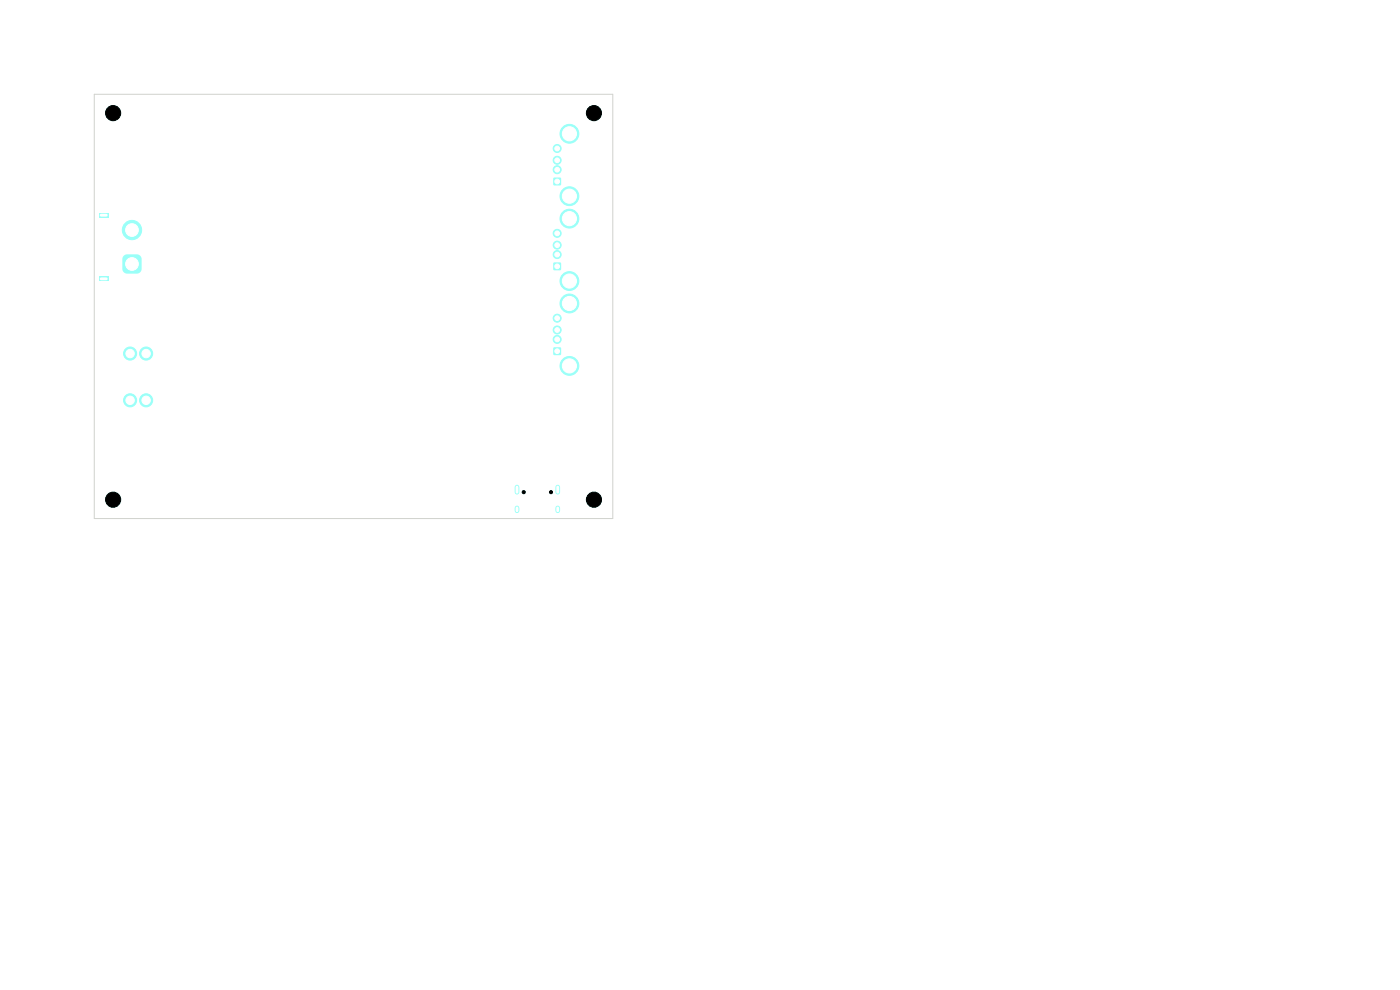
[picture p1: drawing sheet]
<svg xmlns="http://www.w3.org/2000/svg" width="297mm" height="210mm" viewBox="0 0 297 210" stroke-linecap="round" stroke-linejoin="round" font-family="sans-serif">
<g fill="#9afff8">
<path d="M21 58.7h2v.9h-2z"/>
<path d="M21 45.2h2v.9h-2z"/>
<path d="M26.3 54.3l.5-.3h2.2a1.03 1.03 0 0 1 1.1 1v2a1.03 1.03 0 0 1-1.1 1.1h-2a1.03 1.03 0 0 1-1.1-1.1l.1-2.2z"/>
</g>
<g fill="#9afff8" stroke="#9afff8" stroke-width=".21">
<circle cx="28" cy="48.8" r="2.05"/>
<circle cx="24" cy="106" r="1.6"/>
</g>
<path d="M117.4 55.7h1.6v1.6h-1.6z" fill="#9afff8"/>
<g fill="#9afff8" stroke="#9afff8" stroke-width=".21">
<circle cx="118.2" cy="54" r=".85"/>
<circle cx="118.2" cy="52" r=".85"/>
<circle cx="118.2" cy="49.5" r=".85"/>
<circle cx="120.8" cy="59.6" r="2"/>
<circle cx="120.8" cy="46.4" r="2"/>
<circle cx="111.1" cy="104.4" r=".33"/>
<circle cx="116.9" cy="104.4" r=".33"/>
<circle cx="126" cy="24" r="1.6"/>
<circle cx="126" cy="106" r="1.6"/>
<circle cx="31" cy="75" r="1.39"/>
<circle cx="27.6" cy="75" r="1.39"/>
<circle cx="31" cy="84.9" r="1.39"/>
<circle cx="27.6" cy="84.9" r="1.39"/>
<circle cx="24" cy="24" r="1.6"/>
</g>
<path d="M109.7 103.3v1.1M109.7 107.8v.6M118.3 103.3v1.1M118.3 107.8v.6" fill="none" stroke="#9afff8" stroke-width="1"/>
<path d="M117.4 37.7h1.6v1.6h-1.6z" fill="#9afff8"/>
<g fill="#9afff8" stroke="#9afff8" stroke-width=".21">
<circle cx="118.2" cy="36" r=".85"/>
<circle cx="118.2" cy="34" r=".85"/>
<circle cx="118.2" cy="31.5" r=".85"/>
<circle cx="120.8" cy="41.6" r="2"/>
<circle cx="120.8" cy="28.4" r="2"/>
</g>
<path d="M117.4 73.7h1.6v1.6h-1.6z" fill="#9afff8"/>
<g fill="#9afff8" stroke="#9afff8" stroke-width=".21">
<circle cx="118.2" cy="72" r=".85"/>
<circle cx="118.2" cy="70" r=".85"/>
<circle cx="118.2" cy="67.5" r=".85"/>
<circle cx="120.8" cy="77.6" r="2"/>
<circle cx="120.8" cy="64.4" r="2"/>
</g>
<path d="M20 20h110v90h-110z" fill="none" stroke="#d0d2cd" stroke-width=".21"/>
<path d="M21.4 59.2h1.2M21.4 45.7h1.2M109.7 103.3v1.1M109.7 107.8v.6M118.3 103.3v1.1M118.3 107.8v.6" fill="none" stroke="#fff" stroke-width=".6"/>
<g fill="#fff" stroke="#fff" stroke-width=".21">
<circle cx="28" cy="56" r="1.35"/>
<circle cx="28" cy="48.8" r="1.35"/>
<circle cx="118.2" cy="56.5" r=".5"/>
<circle cx="118.2" cy="54" r=".5"/>
<circle cx="118.2" cy="52" r=".5"/>
<circle cx="118.2" cy="49.5" r=".5"/>
<circle cx="120.8" cy="59.6" r="1.5"/>
<circle cx="120.8" cy="46.4" r="1.5"/>
<circle cx="31" cy="75" r=".89"/>
<circle cx="27.6" cy="75" r=".89"/>
<circle cx="31" cy="84.9" r=".89"/>
<circle cx="27.6" cy="84.9" r=".89"/>
<circle cx="118.2" cy="38.5" r=".5"/>
<circle cx="118.2" cy="36" r=".5"/>
<circle cx="118.2" cy="34" r=".5"/>
<circle cx="118.2" cy="31.5" r=".5"/>
<circle cx="120.8" cy="41.6" r="1.5"/>
<circle cx="120.8" cy="28.4" r="1.5"/>
<circle cx="118.2" cy="74.5" r=".5"/>
<circle cx="118.2" cy="72" r=".5"/>
<circle cx="118.2" cy="70" r=".5"/>
<circle cx="118.2" cy="67.5" r=".5"/>
<circle cx="120.8" cy="77.6" r="1.5"/>
<circle cx="120.8" cy="64.4" r="1.5"/>
</g>
<g fill="#000" stroke="#000" stroke-width=".21">
<circle cx="24" cy="24" r="1.6"/>
<circle cx="126" cy="24" r="1.6"/>
<circle cx="24" cy="106" r="1.6"/>
<circle cx="111.1" cy="104.4" r=".33"/>
<circle cx="116.9" cy="104.4" r=".33"/>
<circle cx="126" cy="106" r="1.6"/>
</g>
</svg>
